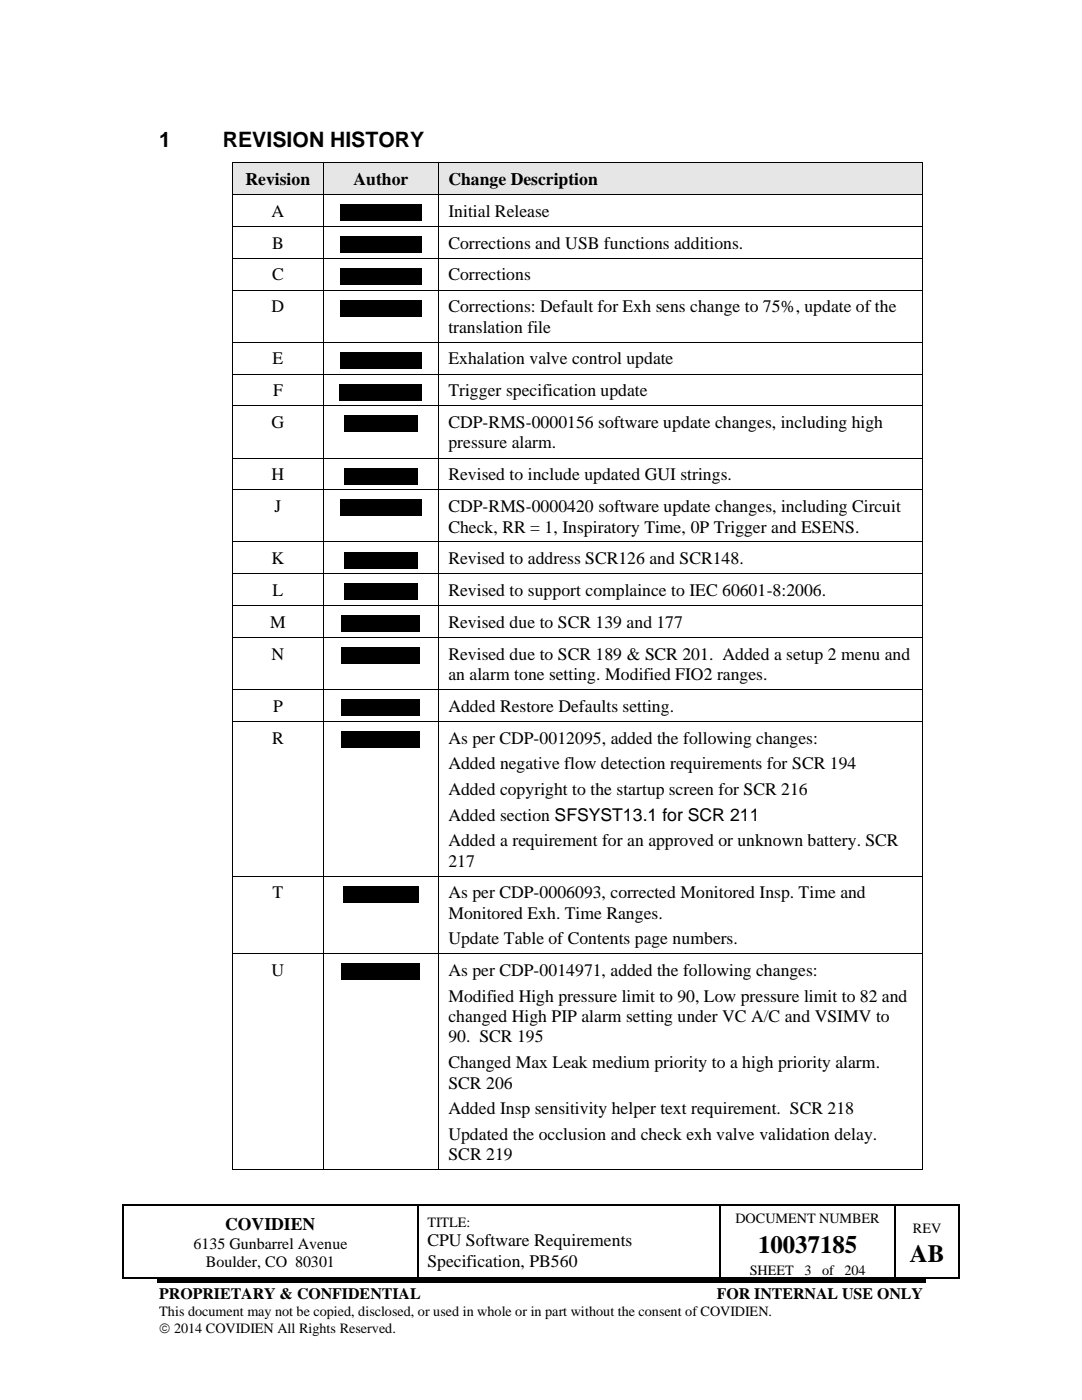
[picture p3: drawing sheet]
<svg xmlns="http://www.w3.org/2000/svg" width="216mm" height="279mm" viewBox="0 0 216 279" stroke-linecap="round" stroke-linejoin="round" font-family="sans-serif">
<defs><g id="words">
<g font-size="5">
<text x="151.3" y="250">10037185</text>
<text x="181.6" y="251.9">AB</text>
</g>
<g font-size="4.2">
<text x="31.8" y="29.4">1</text>
<text x="44.5" y="29.4">REVISION HISTORY</text>
</g>
<g font-size="3.5">
<text x="49" y="36.9">Revision</text>
<text x="70.5" y="36.9">Author</text>
<text x="89.5" y="36.9">Change Description</text>
<text x="54.2" y="43.3">A</text>
<text x="89.5" y="43.3">Initial Release</text>
<text x="54.3" y="49.6">B</text>
<text x="89.5" y="49.6">Corrections and USB functions additions.</text>
<text x="54.3" y="56">C</text>
<text x="89.5" y="56">Corrections</text>
<text x="54.2" y="62.3">D</text>
<text x="89.5" y="62.3">Corrections: Default for Exh sens change to 75%, update of the</text>
<text x="89.5" y="66.4">translation file</text>
<text x="54.4" y="72.7">E</text>
<text x="89.5" y="72.7">Exhalation valve control update</text>
<text x="54.5" y="79.1">F</text>
<text x="89.5" y="79.1">Trigger specification update</text>
<text x="54.2" y="85.4">G</text>
<text x="89.5" y="85.4">CDP-RMS-0000156 software update changes, including high</text>
<text x="89.5" y="89.5">pressure alarm.</text>
<text x="54.2" y="95.9">H</text>
<text x="89.5" y="95.9">Revised to include updated GUI strings.</text>
<text x="54.8" y="102.2">J</text>
<text x="89.5" y="102.2">CDP-RMS-0000420 software update changes, including Circuit</text>
<text x="89.5" y="106.3">Check, RR = 1, Inspiratory Time, 0P Trigger and ESENS.</text>
<text x="54.2" y="112.6">K</text>
<text x="89.5" y="112.6">Revised to address SCR126 and SCR148.</text>
<text x="54.4" y="119">L</text>
<text x="89.5" y="119">Revised to support complaince to IEC 60601-8:2006.</text>
<text x="53.9" y="125.3">M</text>
<text x="89.5" y="125.3">Revised due to SCR 139 and 177</text>
<text x="54.2" y="131.7">N</text>
<text x="89.5" y="131.6">Revised due to SCR 189 &amp; SCR 201. Added a setup 2 menu and</text>
<text x="89.5" y="135.7">an alarm tone setting. Modified FIO2 ranges.</text>
<text x="54.5" y="142">P</text>
<text x="89.5" y="142">Added Restore Defaults setting.</text>
<text x="54.3" y="148.4">R</text>
<text x="89.5" y="148.4">As per CDP-0012095, added the following changes:</text>
<text x="89.5" y="153.5">Added negative flow detection requirements for SCR 194</text>
<text x="89.5" y="158.6">Added copyright to the startup screen for SCR 216</text>
<text x="89.5" y="163.8">Added section SFSYST13.1 for SCR 211</text>
<text x="89.5" y="168.9">Added a requirement for an approved or unknown battery. SCR</text>
<text x="89.5" y="173">217</text>
<text x="54.4" y="179.3">T</text>
<text x="89.5" y="179.3">As per CDP-0006093, corrected Monitored Insp. Time and</text>
<text x="89.5" y="183.4">Monitored Exh. Time Ranges.</text>
<text x="89.5" y="188.5">Update Table of Contents page numbers.</text>
<text x="54.2" y="194.8">U</text>
<text x="89.5" y="194.8">As per CDP-0014971, added the following changes:</text>
<text x="89.5" y="199.9">Modified High pressure limit to 90, Low pressure limit to 82 and</text>
<text x="89.5" y="204">changed High PIP alarm setting under VC A/C and VSIMV to</text>
<text x="89.5" y="208.1">90. SCR 195</text>
<text x="89.5" y="213.2">Changed Max Leak medium priority to a high priority alarm.</text>
<text x="89.5" y="217.2">SCR 206</text>
<text x="89.5" y="222.3">Added Insp sensitivity helper text requirement. SCR 218</text>
<text x="89.5" y="227.5">Updated the occlusion and check exh valve validation delay.</text>
<text x="89.5" y="231.5">SCR 219</text>
<text x="44.9" y="245.4">COVIDIEN</text>
<text x="85.3" y="248.7">CPU Software Requirements</text>
<text x="85.3" y="252.8">Specification, PB560</text>
</g>
<g font-size="3.2">
<text x="38.6" y="249.2">6135 Gunbarrel Avenue</text>
<text x="41.1" y="252.8">Boulder, CO 80301</text>
<text x="31.8" y="259.3">PROPRIETARY &amp; CONFIDENTIAL</text>
<text x="143" y="259.3">FOR INTERNAL USE ONLY</text>
</g>
<g font-size="2.8">
<text x="85.3" y="244.8">TITLE:</text>
<text x="146.8" y="244">DOCUMENT NUMBER</text>
<text x="182.2" y="246">REV</text>
<text x="149.6" y="254.4">SHEET</text>
<text x="160.5" y="254.4">3</text>
<text x="164" y="254.4">of 204</text>
<text x="31.8" y="262.7">This document may not be copied, disclosed, or used in whole or in part without the consent of COVIDIEN.</text>
<text x="31.8" y="266.1">© 2014 COVIDIEN All Rights Reserved.</text>
</g>
</g></defs>
<g fill="#000">
<path d="M24.5 240.4h.2v.3h-.2z" fill-rule="evenodd"/>
<path d="M24.5 240.4h.2v.3h-.2z" fill-rule="evenodd"/>
<path d="M24.5 255h.2v.2h-.2z" fill-rule="evenodd"/>
<path d="M24.5 255h.2v.2h-.2z" fill-rule="evenodd"/>
<path d="M31.2 255.3h153.5v.7h-153.5z" fill-rule="evenodd"/>
<path d="M83.2 240.4h.3v.3h-.3z" fill-rule="evenodd"/>
<path d="M83.2 255h.3v.2h-.3z" fill-rule="evenodd"/>
<path d="M143.6 240.4h.2v.3h-.2z" fill-rule="evenodd"/>
<path d="M143.6 255h.2v.2h-.2z" fill-rule="evenodd"/>
<path d="M178.5 240.4h.3v.3h-.3z" fill-rule="evenodd"/>
<path d="M178.5 255h.3v.2h-.3z" fill-rule="evenodd"/>
<path d="M191.2 240.4h.3v.3h-.3z" fill-rule="evenodd"/>
<path d="M191.2 240.4h.3v.3h-.3z" fill-rule="evenodd"/>
<path d="M191.2 255h.3v.2h-.3z" fill-rule="evenodd"/>
<path d="M191.2 255h.3v.2h-.3z" fill-rule="evenodd"/>
</g>
<g fill="none" stroke="#000" stroke-width=".25">
<path d="M24.6 240.7v14.3M24.7 240.5h58.5M24.7 255.1h58.5M83.4 240.7v14.3M83.5 240.5h60.1M83.5 255.1h60.1M143.7 240.7v14.3M143.8 240.5h34.7M143.8 255.1h34.7M178.6 240.7v14.3M178.8 240.5h12.4M178.8 255.1h12.4"/>
<path d="M191.3 240.7v14.3"/>
</g>
<g fill="#e6e6e6">
<path d="M46.5 32.6h17.9v6.1h-17.9z" fill-rule="evenodd"/>
<path d="M48.3 32.6h14.3v6.1h-14.3z" fill-rule="evenodd"/>
<path d="M64.6 32.6h22.8v6.1h-22.8z" fill-rule="evenodd"/>
<path d="M66.4 32.6h19.2v6.1h-19.2z" fill-rule="evenodd"/>
<path d="M87.6 32.6h96.4v6.1h-96.4z" fill-rule="evenodd"/>
<path d="M89.5 32.6h92.7v6.1h-92.7z" fill-rule="evenodd"/>
</g>
<g fill="#000">
<path d="M46.4 32.4h.1v.2h-.1z" fill-rule="evenodd"/>
<path d="M46.4 32.4h.1v.2h-.1z" fill-rule="evenodd"/>
<path d="M46.4 38.7h.1v.2h-.1z" fill-rule="evenodd"/>
<path d="M64.4 32.4h.2v.2h-.2z" fill-rule="evenodd"/>
<path d="M64.4 38.7h.2v.2h-.2z" fill-rule="evenodd"/>
<path d="M87.5 32.4h.1v.2h-.1z" fill-rule="evenodd"/>
<path d="M87.5 38.7h.1v.2h-.1z" fill-rule="evenodd"/>
<path d="M184 32.4h.2v.2h-.2z" fill-rule="evenodd"/>
<path d="M184 32.4h.2v.2h-.2z" fill-rule="evenodd"/>
<path d="M184 38.7h.2v.2h-.2z" fill-rule="evenodd"/>
<path d="M46.4 45.1h.1v.2h-.1z" fill-rule="evenodd"/>
<path d="M46.4 51.4h.1v.2h-.1z" fill-rule="evenodd"/>
<path d="M46.4 57.8h.1v.2h-.1z" fill-rule="evenodd"/>
<path d="M64.4 45.1h.2v.2h-.2z" fill-rule="evenodd"/>
<path d="M64.4 51.4h.2v.2h-.2z" fill-rule="evenodd"/>
<path d="M64.4 57.8h.2v.2h-.2z" fill-rule="evenodd"/>
<path d="M87.5 45.1h.1v.2h-.1z" fill-rule="evenodd"/>
<path d="M87.5 51.4h.1v.2h-.1z" fill-rule="evenodd"/>
<path d="M87.5 57.8h.1v.2h-.1z" fill-rule="evenodd"/>
<path d="M184 45.1h.2v.2h-.2z" fill-rule="evenodd"/>
<path d="M184 51.4h.2v.2h-.2z" fill-rule="evenodd"/>
<path d="M184 57.8h.2v.2h-.2z" fill-rule="evenodd"/>
<path d="M46.4 68.2h.1v.2h-.1z" fill-rule="evenodd"/>
<path d="M46.4 74.6h.1v.1h-.1z" fill-rule="evenodd"/>
<path d="M64.4 68.2h.2v.2h-.2z" fill-rule="evenodd"/>
<path d="M64.4 74.6h.2v.1h-.2z" fill-rule="evenodd"/>
<path d="M87.5 68.2h.1v.2h-.1z" fill-rule="evenodd"/>
<path d="M87.5 74.6h.1v.1h-.1z" fill-rule="evenodd"/>
<path d="M184 68.2h.2v.2h-.2z" fill-rule="evenodd"/>
<path d="M184 74.6h.2v.1h-.2z" fill-rule="evenodd"/>
<path d="M46.4 80.9h.1v.2h-.1z" fill-rule="evenodd"/>
<path d="M46.4 91.3h.1v.2h-.1z" fill-rule="evenodd"/>
<path d="M46.4 97.7h.1v.1h-.1z" fill-rule="evenodd"/>
<path d="M64.4 80.9h.2v.2h-.2z" fill-rule="evenodd"/>
<path d="M64.4 91.3h.2v.2h-.2z" fill-rule="evenodd"/>
<path d="M64.4 97.7h.2v.1h-.2z" fill-rule="evenodd"/>
<path d="M87.5 80.9h.1v.2h-.1z" fill-rule="evenodd"/>
<path d="M87.5 91.3h.1v.2h-.1z" fill-rule="evenodd"/>
<path d="M87.5 97.7h.1v.1h-.1z" fill-rule="evenodd"/>
<path d="M184 80.9h.2v.2h-.2z" fill-rule="evenodd"/>
<path d="M184 91.3h.2v.2h-.2z" fill-rule="evenodd"/>
<path d="M184 97.7h.2v.1h-.2z" fill-rule="evenodd"/>
<path d="M46.4 108.1h.1v.1h-.1z" fill-rule="evenodd"/>
<path d="M46.4 114.4h.1v.2h-.1z" fill-rule="evenodd"/>
<path d="M64.4 108.1h.2v.1h-.2z" fill-rule="evenodd"/>
<path d="M64.4 114.4h.2v.2h-.2z" fill-rule="evenodd"/>
<path d="M87.5 108.1h.1v.1h-.1z" fill-rule="evenodd"/>
<path d="M87.5 114.4h.1v.2h-.1z" fill-rule="evenodd"/>
<path d="M184 108.1h.2v.1h-.2z" fill-rule="evenodd"/>
<path d="M184 114.4h.2v.2h-.2z" fill-rule="evenodd"/>
<path d="M46.4 120.8h.1v.1h-.1z" fill-rule="evenodd"/>
<path d="M46.4 127.1h.1v.2h-.1z" fill-rule="evenodd"/>
<path d="M46.4 137.5h.1v.2h-.1z" fill-rule="evenodd"/>
<path d="M64.4 120.8h.2v.1h-.2z" fill-rule="evenodd"/>
<path d="M64.4 127.1h.2v.2h-.2z" fill-rule="evenodd"/>
<path d="M64.4 137.5h.2v.2h-.2z" fill-rule="evenodd"/>
<path d="M87.5 120.8h.1v.1h-.1z" fill-rule="evenodd"/>
<path d="M87.5 127.1h.1v.2h-.1z" fill-rule="evenodd"/>
<path d="M87.5 137.5h.1v.2h-.1z" fill-rule="evenodd"/>
<path d="M184 120.8h.2v.1h-.2z" fill-rule="evenodd"/>
<path d="M184 127.1h.2v.2h-.2z" fill-rule="evenodd"/>
<path d="M184 137.5h.2v.2h-.2z" fill-rule="evenodd"/>
<path d="M46.4 143.9h.1v.1h-.1z" fill-rule="evenodd"/>
<path d="M64.4 143.9h.2v.1h-.2z" fill-rule="evenodd"/>
<path d="M87.5 143.9h.1v.1h-.1z" fill-rule="evenodd"/>
<path d="M184 143.9h.2v.1h-.2z" fill-rule="evenodd"/>
<path d="M46.4 174.8h.1v.1h-.1z" fill-rule="evenodd"/>
<path d="M64.4 174.8h.2v.1h-.2z" fill-rule="evenodd"/>
<path d="M87.5 174.8h.1v.1h-.1z" fill-rule="evenodd"/>
<path d="M184 174.8h.2v.1h-.2z" fill-rule="evenodd"/>
<path d="M46.4 190.3h.1v.1h-.1z" fill-rule="evenodd"/>
<path d="M64.4 190.3h.2v.1h-.2z" fill-rule="evenodd"/>
<path d="M87.5 190.3h.1v.1h-.1z" fill-rule="evenodd"/>
<path d="M184 190.3h.2v.1h-.2z" fill-rule="evenodd"/>
<path d="M46.4 233.3h.1v.2h-.1z" fill-rule="evenodd"/>
<path d="M46.4 233.3h.1v.2h-.1z" fill-rule="evenodd"/>
<path d="M64.4 233.3h.2v.2h-.2z" fill-rule="evenodd"/>
<path d="M87.5 233.3h.1v.2h-.1z" fill-rule="evenodd"/>
<path d="M184 233.3h.2v.2h-.2z" fill-rule="evenodd"/>
<path d="M184 233.3h.2v.2h-.2z" fill-rule="evenodd"/>
</g>
<g fill="none" stroke="#000" stroke-width=".2">
<path d="M46.4 32.6v6.1M46.4 38.9v6.2M46.5 32.5h17.9M46.5 38.8h17.9M64.5 32.6v6.1M64.5 38.9v6.2M64.6 32.5h22.9M64.6 38.8h22.9M87.6 32.6v6.1M87.6 38.9v6.2M87.6 32.5h96.4M87.6 38.8h96.4"/>
<path d="M184.1 32.6v6.1M184.1 38.9v6.2M46.4 45.3v6.1M46.4 51.6v6.2M46.4 58v10.2M46.5 45.2h17.9M46.5 51.5h17.9M46.5 57.9h17.9M64.5 45.3v6.1M64.5 51.6v6.2M64.5 58v10.2M64.6 45.2h22.9"/>
<path d="M64.6 51.5h22.9M64.6 57.9h22.9M87.6 45.3v6.1M87.6 51.6v6.2M87.6 58v10.2M87.6 45.2h96.4M87.6 51.5h96.4M87.6 57.9h96.4M184.1 45.3v6.1M184.1 51.6v6.2M184.1 58v10.2M46.4 68.4v6.2"/>
<path d="M46.4 74.7v6.2M46.5 68.3h17.9M46.5 74.6h17.9M64.5 68.4v6.2M64.5 74.7v6.2M64.6 68.3h22.9M64.6 74.6h22.9M87.6 68.4v6.2M87.6 74.7v6.2M87.6 68.3h96.4M87.6 74.6h96.4M184.1 68.4v6.2"/>
<path d="M184.1 74.7v6.2M46.4 81.1v10.2M46.4 91.5v6.2M46.4 97.9v10.2M46.5 81h17.9M46.5 91.4h17.9M46.5 97.8h17.9M64.5 81.1v10.2M64.5 91.5v6.2M64.5 97.9v10.2M64.6 81h22.9M64.6 91.4h22.9"/>
<path d="M64.6 97.8h22.9M87.6 81.1v10.2M87.6 91.5v6.2M87.6 97.9v10.2M87.6 81h96.4M87.6 91.4h96.4M87.6 97.8h96.4M184.1 81.1v10.2M184.1 91.5v6.2M184.1 97.9v10.2M46.4 108.2v6.2M46.4 114.6v6.2"/>
<path d="M46.5 108.1h17.9M46.5 114.5h17.9M64.5 108.2v6.2M64.5 114.6v6.2M64.6 108.1h22.9M64.6 114.5h22.9M87.6 108.2v6.2M87.6 114.6v6.2M87.6 108.1h96.4M87.6 114.5h96.4M184.1 108.2v6.2M184.1 114.6v6.2"/>
<path d="M46.4 120.9v6.2M46.4 127.3v10.2M46.4 137.7v6.2M46.5 120.8h17.9M46.5 127.2h17.9M46.5 137.6h17.9M64.5 120.9v6.2M64.5 127.3v10.2M64.5 137.7v6.2M64.6 120.8h22.9M64.6 127.2h22.9M64.6 137.6h22.9"/>
<path d="M87.6 120.9v6.2M87.6 127.3v10.2M87.6 137.7v6.2M87.6 120.8h96.4M87.6 127.2h96.4M87.6 137.6h96.4M184.1 120.9v6.2M184.1 127.3v10.2M184.1 137.7v6.2M46.4 144v30.8M46.5 144h17.9M64.5 144v30.8"/>
<path d="M64.6 144h22.9M87.6 144v30.8M87.6 144h96.4M184.1 144v30.8M46.4 174.9v15.4M46.5 174.9h17.9M64.5 174.9v15.4M64.6 174.9h22.9M87.6 174.9v15.4M87.6 174.9h96.4M184.1 174.9v15.4M46.4 190.4v42.9"/>
<path d="M46.5 190.4h17.9M64.5 190.4v42.9M64.6 190.4h22.9M87.6 190.4v42.9M87.6 190.4h96.4M184.1 190.4v42.9M46.5 233.4h17.9M64.6 233.4h22.9M87.6 233.4h96.4"/>
</g>
<g fill="#000">
<path d="M67.9 40.8h16.2v3.2h-16.2zM67.9 47.2h16.2v3.2h-16.2zM67.9 53.5h16.2v3.2h-16.2zM67.8 76.7h16.4v3.1h-16.4zM67.9 59.9h16.2v3.2h-16.2zM67.9 70.3h16.2v3.2h-16.2zM68.7 83h14.6v3.2h-14.6zM68.7 93.4h14.6v3.2h-14.6zM67.9 99.8h16.2v3.2h-16.2zM68.7 110.2h14.6v3.2h-14.6zM68.7 116.5h14.6v3.2h-14.6zM72.4 110.2h10.9v3.2h-10.9z"/>
<path d="M68.2 129.2h15.6v3.2h-15.6zM68.2 122.9h15.6v3.2h-15.6zM68.2 139.6h15.6v3.2h-15.6zM68.2 146h15.6v3.2h-15.6zM68.2 192.4h15.6v3.2h-15.6zM68.5 176.9h15v3.2h-15z"/>
</g>
<use href="#words"/>
</svg>
